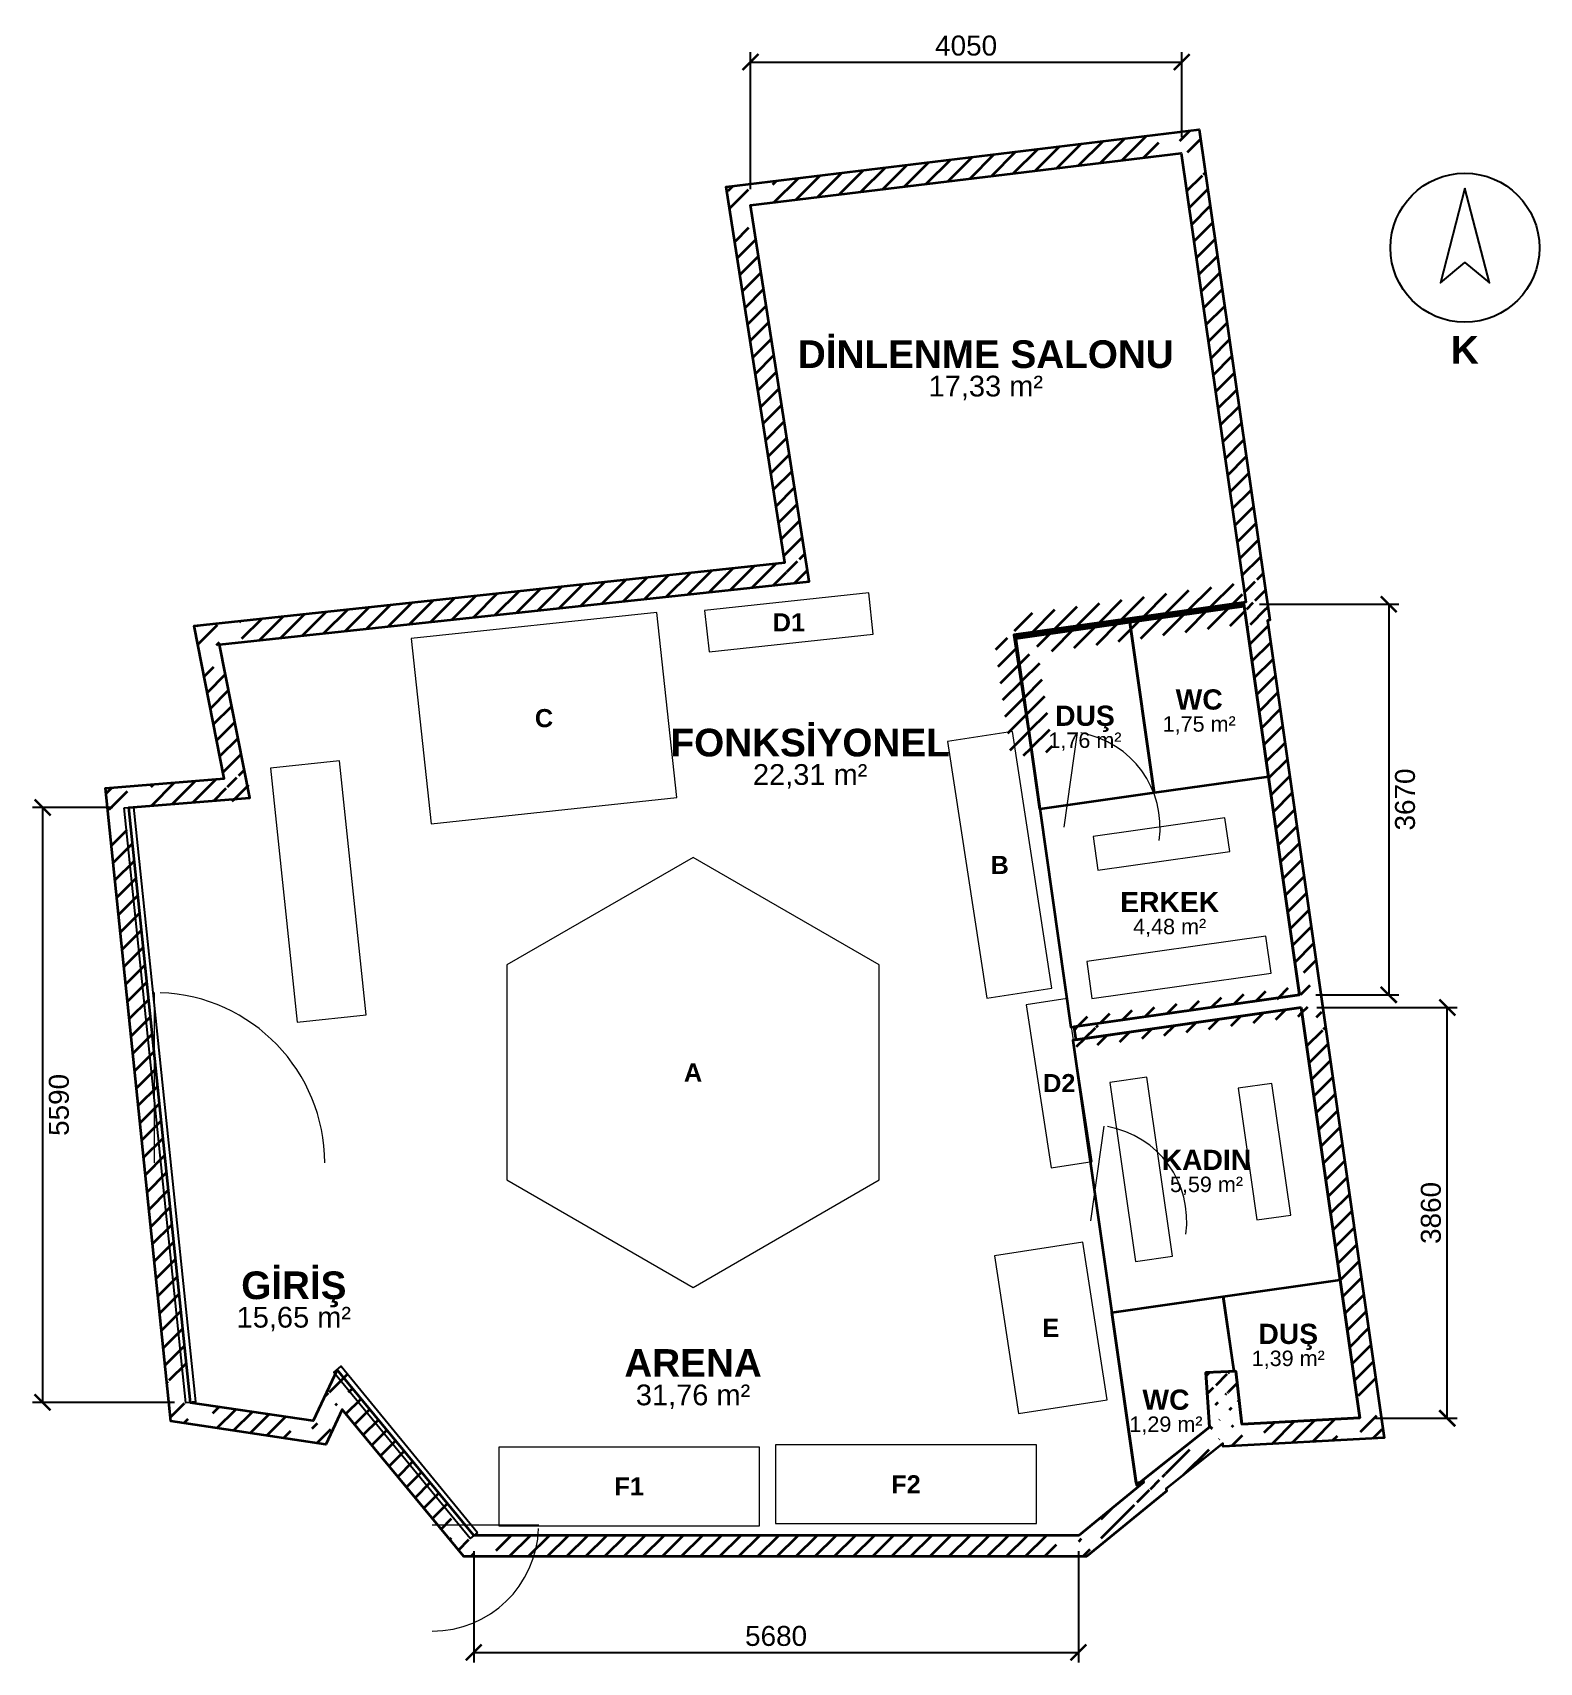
# Model space of a CAD drawing. Header units: millimetres. Extents: x -904 to 13250, y -1194 to 14122.
import ezdxf
from ezdxf.enums import TextEntityAlignment as Align

# ---------------------------------------------------------------- set-up
doc = ezdxf.new("R2010")
doc.units = ezdxf.units.MM
for name, color, linetype, lineweight in [('A-CEPHE', 5, 'Continuous', 25), ('A-DUVAR-MEVCUT', 8, 'Continuous', 35), ('A-DUVAR-YENI', 1, 'Continuous', 35), ('A-EKIPMAN', 9, 'Continuous', 18), ('A-KAPI', 8, 'Continuous', 18), ('A-MOBILYA', 9, 'Continuous', 18), ('A-YAZI', 8, 'Continuous', 13), ('G-KUZEY', 7, 'Continuous', 25), ('G-OLCU', 7, 'Continuous', 13)]:
    doc.layers.add(name, color=color, linetype=linetype, lineweight=lineweight)
doc.styles.add('GYM', font='arial.ttf')
doc.styles.add('GYM-B', font='arialbd.ttf')
doc.dimstyles.new('GYM-75', dxfattribs={"dimscale": 75, "dimtxt": 2.5, "dimasz": 2, "dimexe": 1.25, "dimexo": 2, "dimgap": 0.8, "dimtad": 1, "dimdec": 0, "dimtxsty": 'GYM', "dimblk": 'ARCHTICK', "dimcen": 2.5, "dimclrt": 7, "dimazin": 3, "dimtfac": 1, "dimtmove": 0, "dimatfit": 3})

# ---------------------------------------------------------------- blocks, each defined once
blk = doc.blocks.new('G_KUZEY')
blk.add_lwpolyline([(0, 560), (-230, -330), (0, -140), (230, -330)], close=True)
blk.add_circle((0, 0), 700)
at = {"style": 'GYM-B'}
blk.add_text('K', height=260, dxfattribs=at).set_placement((0, -960), align=Align.MIDDLE_CENTER)
blk = doc.blocks.new('_ARCHTICK')
at = {"color": 0, "linetype": 'BYBLOCK', "const_width": 0.15}
blk.add_lwpolyline([(-0.5, -0.5), (0.5, 0.5)], dxfattribs=at)

msp = doc.modelspace()

# ---------------------------------------------------------------- hatches: boundary and pattern name
at = {"layer": 'A-DUVAR-MEVCUT'}
h = msp.add_hatch(dxfattribs=at)
h.set_pattern_fill('ANSI31', scale=40)
h.paths.add_polyline_path([(11012, 4959), (11563, 1104), (11761, 1132.3), (11210, 4987.3)])
h.paths.add_polyline_path([(11353, 1093), (11563, 1104), (11533, 1314), (11735, 1314), (11773, 1048.3), (11773, 914.7), (11377.4, 894), (11353, 894)])
h.paths.add_polyline_path([(11563, 1104), (10456, 1046), (10466.5, 846.3), (11573.5, 904.3)])
h.paths.add_polyline_path([(10432.3, 1256), (10456, 1046), (10666, 1057), (10666, 856.7), (10278.4, 836.4), (10275.5, 862.3), (10246, 838.7), (10246, 1256)])
h.paths.add_polyline_path([(10456, 1046), (10400, 1542), (10201.3, 1519.6), (10257.3, 1023.6)])
h.paths.add_polyline_path([(10190, 1332), (10190, 1534.6), (10400, 1542), (10423.7, 1332)])
h.paths.add_polyline_path([(10400, 1542), (10116, 1532), (10123, 1332.1), (10407, 1342.1)])
h.paths.add_polyline_path([(10326, 1322), (10129.9, 1322), (10116, 1532), (10326, 1539.4)])
h.paths.add_polyline_path([(10116, 1532), (10150, 1018), (10349.6, 1031.2), (10315.6, 1545.2)])
h.paths.add_polyline_path([(9940, 850.4), (10150, 1018), (10136.1, 1228), (10360, 1228), (10360, 840.7), (10278.4, 836.4), (10275.5, 862.3), (10207.5, 808), (9940, 808)])
h.paths.add_polyline_path([(10150, 1018), (9527.5, 521.1), (9652.2, 364.8), (10274.8, 861.7)])
h.paths.add_polyline_path([(9317.5, 322.8), (9531, 498), (9527.5, 521.1), (9737.5, 688.7), (9737.5, 408.7), (9618.5, 311.1), (9317.5, 311.1)])
h.paths.add_polyline_path([(9527.5, 521.1), (9531, 498), (9728.7, 528.2), (9725.2, 551.3)])
h.paths.add_polyline_path([(9321, 325.7), (9531, 498), (9527.5, 521.1), (9741, 691.5), (9741, 411.6), (9590.4, 288), (9321, 288)])
h.paths.add_polyline_path([(9531, 498), (8924, 0), (9050.9, -154.6), (9657.9, 343.4)])
h.paths.add_polyline_path([(9134, -86.4), (8995.5, -200), (8714, -200), (8714, 0), (8924, 0), (9134, 172.3)])
h.paths.add_polyline_path([(8924, 0), (3241, 0), (3241, -200), (8924, -200)])
h.paths.add_polyline_path([(3067.6, 210), (3241, 0), (3451, 0), (3451, -200), (3146.8, -200), (3031, -59.8), (3031, 210)])
h.paths.add_polyline_path([(3241, 0), (1957, 1555), (1802.8, 1427.7), (3086.8, -127.3)])
h.paths.add_polyline_path([(1858.6, 1345), (1957, 1555), (2130.4, 1345)])
h.paths.add_polyline_path([(1957, 1555), (1732, 1075), (1913.1, 990.1), (2138.1, 1470.1)])
h.paths.add_polyline_path([(1522, 904.1), (1522, 1106.3), (1732, 1075), (1830.4, 1285), (1942, 1285), (1942, 1051.8), (1854.4, 865), (1784.2, 865)])
h.paths.add_polyline_path([(1732, 1075), (579, 1247), (549.5, 1049.2), (1702.5, 877.2)])
h.paths.add_polyline_path([(557.3, 1457), (579, 1247), (789, 1215.7), (789, 1037), (631.2, 1037), (396, 1072.1), (369, 1333.3), (369, 1457)])
h.paths.add_polyline_path([(579, 1247), (0, 6840), (-198.9, 6819.4), (380.1, 1226.4)])
h.paths.add_polyline_path([(210, 6856.8), (0, 6840), (21.7, 6630), (-179.3, 6630), (-210, 6926.3), (-210, 7023.8), (116.8, 7050), (210, 7050)])
h.paths.add_polyline_path([(0, 6840), (1136, 6931), (1120, 7130.4), (-16, 7039.4)])
h.paths.add_polyline_path([(1094.8, 7141), (1136, 6931), (926, 6914.2), (926, 7141)])
h.paths.add_polyline_path([(1136, 6931), (853, 8372), (656.7, 8333.5), (939.7, 6892.5)])
h.paths.add_polyline_path([(1063, 8394.5), (853, 8372), (894.2, 8162), (690.4, 8162), (643, 8403.5), (643, 8550.7), (935.7, 8582), (1063, 8582)])
h.paths.add_polyline_path([(853, 8372), (6392, 8965), (6370.7, 9163.9), (831.7, 8570.9)])
h.paths.add_polyline_path([(6359.2, 9175), (6392, 8965), (6182, 8942.5), (6182, 9175)])
h.paths.add_polyline_path([(6392, 8965), (5840, 12499), (5642.4, 12468.1), (6194.4, 8934.1)])
h.paths.add_polyline_path([(6050, 12524.5), (5840, 12499), (5872.8, 12289), (5670.4, 12289), (5630, 12547.5), (5630, 12675), (5910.3, 12709), (6050, 12709)])
h.paths.add_polyline_path([(5840, 12499), (9885, 12990), (9860.9, 13188.5), (5815.9, 12697.5)])
h.paths.add_polyline_path([(9915.2, 12780), (9885, 12990), (9675, 12964.5), (9675, 13166), (9955.3, 13200), (10056.9, 13200), (10095, 12934.7), (10095, 12780)])
h.paths.add_polyline_path([(9885, 12990), (10491, 8771), (10689, 8799.4), (10083, 13018.4)])
h.paths.add_polyline_path([(10500.3, 8561), (10473, 8753), (10281, 8725.3), (10281, 8741.2), (10491, 8771), (10460.8, 8981), (10662.9, 8981), (10701, 8715.7), (10701, 8598.8), (10697.1, 8598.2), (10701, 8570.5), (10701, 8561)])
h.paths.add_polyline_path([(10491, 8771), (8314, 8462), (8342.1, 8264), (10519.1, 8573)])
h.paths.add_polyline_path([(8524, 8472.1), (8329, 8444), (8356.2, 8252), (8346.1, 8252), (8314, 8462), (8524, 8491.8)])
h.paths.add_polyline_path([(8314, 8462), (8485.6, 7338.9), (8683.3, 7369.1), (8511.7, 8492.2)])
h.paths.add_polyline_path([(8455.9, 7548.9), (8485.6, 7338.9), (8453.5, 7548.9)])
h.paths.add_polyline_path([(8485.6, 7338.9), (8329, 8444), (8131, 8415.9), (8287.6, 7310.9)])
h.paths.add_polyline_path([(8539, 8474.3), (8329, 8444), (8358.8, 8234), (8348.8, 8234), (8314, 8462), (8539, 8493.9)])
h.paths.add_polyline_path([(8329, 8444), (10473, 8753), (10444.5, 8951), (8300.5, 8642)])
h.paths.add_polyline_path([(10502.9, 8543), (10473, 8753), (10263, 8722.7), (10263, 8738.6), (10491, 8771), (10463.4, 8963), (10665.5, 8963), (10683, 8841), (10683, 8543)])
h.paths.add_polyline_path([(10473, 8753), (10996, 5080), (11194, 5108.2), (10671, 8781.2)])
h.paths.add_polyline_path([(11024.7, 4870), (11012, 4959), (10786, 4926.8), (10786, 5050.2), (10996, 5080), (10966.1, 5290), (11168.1, 5290), (11206, 5023.9), (11206, 4870)])
h.paths.add_polyline_path([(10996, 5080), (8876.8, 4779), (8904.9, 4580.9), (11024.1, 4882)])
h.paths.add_polyline_path([(9086.8, 4685.1), (8895.3, 4657.9), (8876.8, 4779), (9086.8, 4808.8)])
h.paths.add_polyline_path([(8876.8, 4779), (8895.3, 4657.9), (9093, 4688.1), (9074.5, 4809.2)])
h.paths.add_polyline_path([(9105.3, 4687.8), (8895.3, 4657.9), (8876.8, 4779), (9105.3, 4811.4)])
h.paths.add_polyline_path([(8895.3, 4657.9), (11012, 4959), (10983.8, 5157), (8867.1, 4855.9)])
h.paths.add_polyline_path([(11042, 4749), (11012, 4959), (10802, 4929.1), (10802, 5052.4), (10996, 5080), (10983.3, 5169), (11185.3, 5169), (11222, 4911.6), (11222, 4910.1), (11221, 4910), (11222, 4903.3), (11222, 4749)])

# ---------------------------------------------------------------- linework, layer by layer
at = {"layer": 'A-CEPHE'}
for points in [[(-44.8, 6835.4), (44.8, 6844.6), (624.8, 1254.6), (535.2, 1245.4)], [(3274.8, 28.5), (3205.2, -28.5), (1925.2, 1531.5), (1994.8, 1588.5)]]:
    msp.add_lwpolyline(points, close=True, dxfattribs=at)
at = {"layer": 'A-DUVAR-MEVCUT'}
for points in [[(11221, 4910), (11791.9, 915.7), (10278.4, 836.4), (10275.5, 862.3), (9742.7, 436.9), (9745.9, 415.6), (8995.5, -200), (3146.8, -200), (2004, 1184), (1849.9, 855.2), (396, 1072.1), (-220, 7023), (896.5, 7112.5), (614.7, 8547.6), (6162, 9141.5), (5610.5, 12672.6), (10055.1, 13212.1), (10717.5, 8601.1), (10697.1, 8598.2), (11222.2, 4910.1)], [(11012, 4959), (11563, 1104), (10456, 1046), (10400, 1542), (10116, 1532), (10150, 1018), (9527.5, 521.1), (9531, 498), (8924, 0), (3241, 0), (1957, 1555), (1732, 1075), (579, 1247), (0, 6840), (1136, 6931), (853, 8372), (6392, 8965), (5840, 12499), (9885, 12990), (10491, 8771), (8314, 8462), (8485.6, 7338.9), (8329, 8444), (10473, 8753), (10996, 5080), (8876.8, 4779), (8895.3, 4657.9)]]:
    msp.add_lwpolyline(points, close=True, dxfattribs=at)
at = {"layer": 'A-DUVAR-YENI'}
for points in [[(10473, 8753), (8329, 8444), (8849, 4775), (10996, 5080)], [(10475.8, 8733.2), (10704.2, 7129.4), (9632.7, 6976.8), (9404.3, 8580.6)], [(9403.3, 8580.5), (9631.7, 6976.7), (8558.6, 6823.9), (8331.3, 8427.8)], [(11012, 4959), (8868, 4654), (9466, 472), (10150, 1018), (10116, 1532), (10400, 1542), (10456, 1046), (11563, 1104)], [(11377.5, 2402), (11563, 1104), (10456, 1046), (10400, 1542), (10381.8, 1541.4), (10281.1, 2245.2)], [(10280.1, 2245.1), (10380.8, 1541.3), (10116, 1532), (10150, 1018), (9496.8, 496.6), (9463.2, 491.8), (9233.9, 2095.5)]]:
    msp.add_lwpolyline(points, close=True, dxfattribs=at)
at = {"layer": 'A-EKIPMAN'}
for points in [[(6991.3, 8468.5), (6949.9, 8856.3), (5408.7, 8691.5), (5450.1, 8303.7)], [(4960.5, 8673.3), (2653.6, 8426.8), (2839.5, 6686.7), (5146.4, 6933.2)], [(8301.9, 7552.9), (7689, 7459.1), (8058.1, 5047.1), (8671, 5140.9)], [(5300, 6369.9), (3550.7, 5359.9), (3550.7, 3340.1), (5300, 2330.1), (7049.3, 3340.1), (7049.3, 5359.9)], [(8815.5, 5045.6), (8430, 4986.6), (8664.5, 3454.4), (9050, 3513.4)], [(9188.6, 1272.2), (8961.7, 2754.9), (8131.4, 2627.8), (8358.3, 1145.1)], [(5925, 90), (5925, 830), (3475, 830), (3475, 90)], [(8525, 110), (8525, 850), (6075, 850), (6075, 110)]]:
    msp.add_lwpolyline(points, close=True, dxfattribs=at)
at = {"layer": 'A-KAPI'}
for p, q in [((8787.4, 6654.4), (8912.6, 7545.6)), ((240, 3500), (240, 5100)), ((9037.4, 2954.4), (9162.6, 3845.6)), ((2850, 100), (3850, 100))]:
    msp.add_line(p, q, dxfattribs=at)
for centre, radius, start, end in [((8787.4, 6654.4), 900, -8, 80), ((240, 3500), 1600, 0, 88), ((9037.4, 2954.4), 900, -8, 80), ((2850, 100), 1000, -90, -2)]:
    msp.add_arc(centre, radius, start, end, dxfattribs=at)
at = {"layer": 'A-MOBILYA'}
for points in [[(1977.8, 7277.4), (1331.3, 7209.5), (1582.2, 4822.6), (2228.7, 4890.5)], [(9058.5, 6566.5), (9103.5, 6249.7), (10341, 6425.5), (10296, 6742.3)], [(8998.1, 5391.3), (9047.4, 5044.8), (10730.5, 5283.9), (10681.2, 5630.4)], [(9561.8, 4306.6), (9215.3, 4257), (9456, 2574.1), (9802.5, 2623.7)], [(10737, 4247.3), (10420.3, 4202), (10597.2, 2964.6), (10914, 3009.9)]]:
    msp.add_lwpolyline(points, close=True, dxfattribs=at)

# ---------------------------------------------------------------- block references
at = {"layer": 'G-KUZEY'}
msp.add_blockref('G_KUZEY', (12550, 12100), dxfattribs=at)

# ---------------------------------------------------------------- texts
at = {"layer": 'A-EKIPMAN', "style": 'GYM-B'}
for s, p in [('D1', (6200, 8580)), ('C', (3900, 7680)), ('B', (8180, 6300)), ('A', (5300, 4350)), ('D2', (8740, 4250)), ('E', (8660, 1950)), ('F1', (4700, 460)), ('F2', (7300, 480))]:
    msp.add_text(s, height=170, dxfattribs=at).set_placement(p, align=Align.MIDDLE_CENTER)
at = {"layer": 'A-YAZI'}
for s, height, style, p in [('DİNLENME SALONU', 260, 'GYM-B', (8050, 11100)), ('17,33 m²', 195, 'GYM', (8050, 10800)), ('WC', 190, 'GYM-B', (10054.2, 7855)), ('DUŞ', 190, 'GYM-B', (8981.2, 7702.2)), ('1,75 m²', 145, 'GYM', (10054.2, 7625)), ('FONKSİYONEL', 260, 'GYM-B', (6400, 7450)), ('1,76 m²', 145, 'GYM', (8981.2, 7472.2)), ('22,31 m²', 195, 'GYM', (6400, 7150)), ('ERKEK', 190, 'GYM-B', (9777.1, 5951.4)), ('4,48 m²', 145, 'GYM', (9777.1, 5721.4)), ('KADIN', 190, 'GYM-B', (10122.7, 3528.5)), ('5,59 m²', 145, 'GYM', (10122.7, 3298.5)), ('GİRİŞ', 260, 'GYM-B', (1550, 2350)), ('15,65 m²', 195, 'GYM', (1550, 2050)), ('DUŞ', 190, 'GYM-B', (10890.8, 1893.6)), ('ARENA', 260, 'GYM-B', (5300, 1620)), ('1,39 m²', 145, 'GYM', (10890.8, 1663.6)), ('31,76 m²', 195, 'GYM', (5300, 1320)), ('WC', 190, 'GYM-B', (9742.1, 1275)), ('1,29 m²', 145, 'GYM', (9742.1, 1045))]:
    msp.add_text(s, height=height, dxfattribs=dict(at, style=style)).set_placement(p, align=Align.MIDDLE_CENTER)

# ---------------------------------------------------------------- dimensions: what is measured, and where the dimension line sits
at = {"layer": 'G-OLCU'}
for base, p1, p2 in [((5840, 13845), (5840, 12500), (9890, 12990)), ((3240, -1100), (3240, 0), (8920, 0))]:
    msp.add_linear_dim(base=base, p1=p1, p2=p2, dimstyle='GYM-75', dxfattribs=at).render()
for base, p1, p2 in [((11835, 8750), (10470, 8750), (11000, 5080)), ((-810, 6840), (0, 6840), (580, 1250)), ((12385, 1100), (11560, 1100), (11010, 4960))]:
    msp.add_linear_dim(base=base, p1=p1, p2=p2, angle=90, dimstyle='GYM-75', dxfattribs=at).render()

doc.saveas('drawing.dxf')
